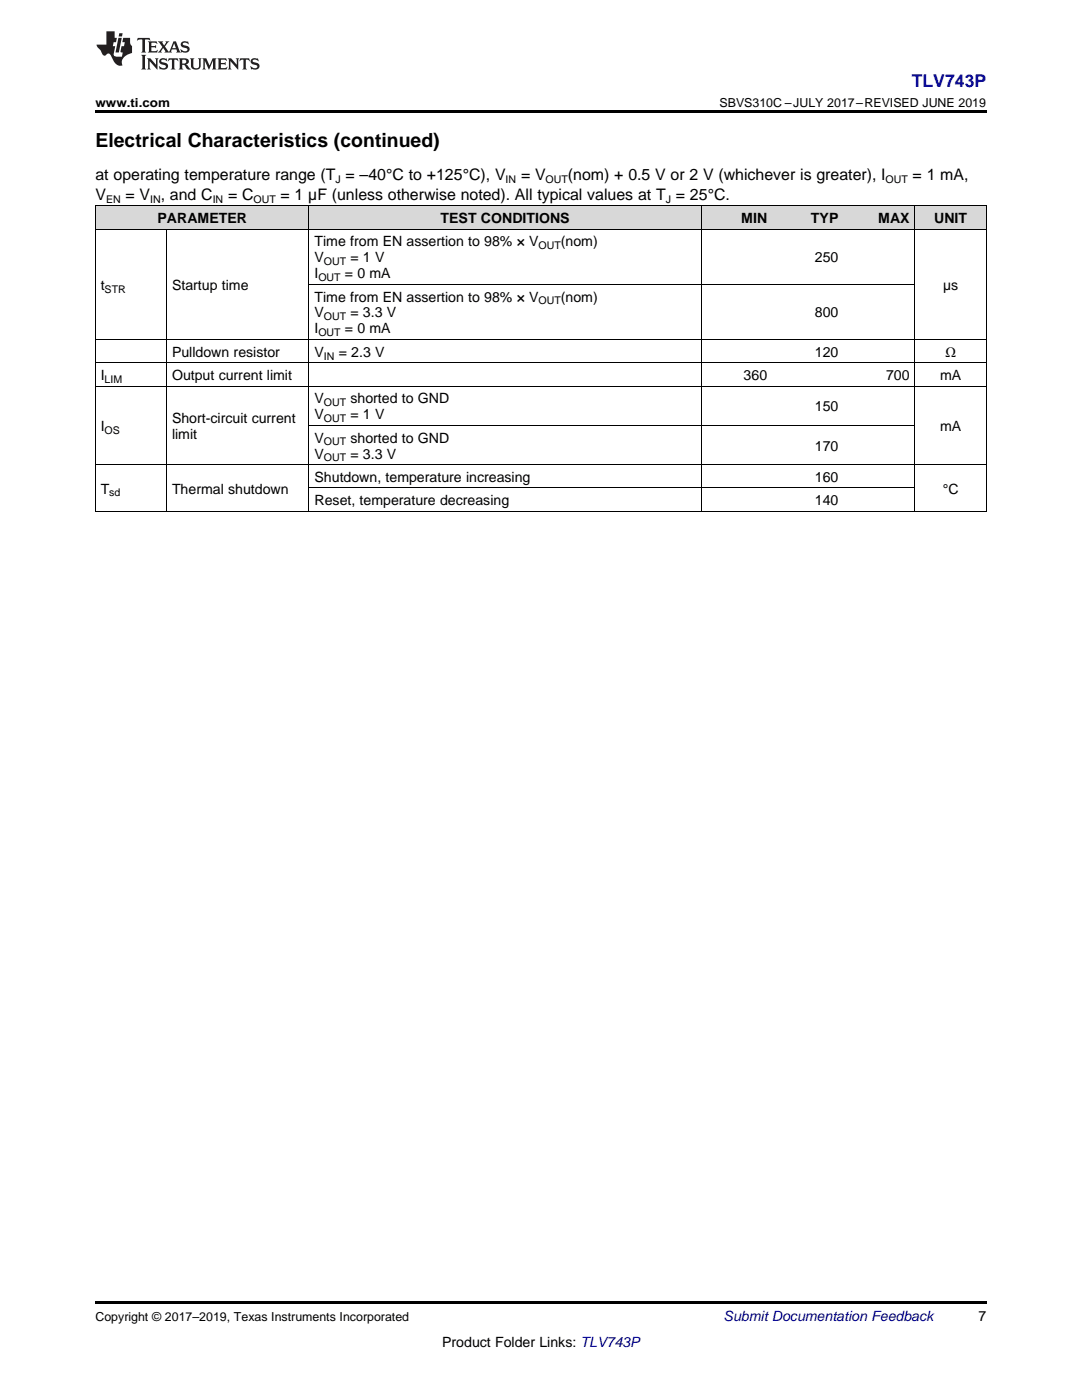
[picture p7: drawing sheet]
<svg xmlns="http://www.w3.org/2000/svg" width="216mm" height="279mm" viewBox="0 0 216 279" stroke-linecap="round" stroke-linejoin="round" font-family="sans-serif">
<defs><g id="words">
<text font-size="3.9" x="19" y="29.3">Electrical Characteristics (continued)</text>
<text font-size="3.5" fill="#00f" x="181.9" y="17.3">TLV743P</text>
<g font-size="3.2">
<text x="19" y="36">at operating temperature range (T = –40°C to +125°C), V</text>
<text x="104" y="36">= V</text>
<text x="113.3" y="36">(nom) + 0.5 V or 2 V (whichever is greater), I</text>
<text x="182.1" y="36">= 1 mA,</text>
<text x="19" y="39.9">V</text>
<text x="25" y="39.9">= V , and C</text>
<text x="45.5" y="39.9">= C</text>
<text x="56" y="39.9">= 1 µF (unless otherwise noted). All typical values at T = 25°C.</text>
</g>
<g font-size="2.8">
<text x="31.4" y="44.5">PARAMETER</text>
<text x="87.9" y="44.5">TEST</text>
<text x="96" y="44.5">CONDITIONS</text>
<text x="147.9" y="44.5">MIN</text>
<text x="161.8" y="44.5">TYP</text>
<text x="175.3" y="44.5">MAX</text>
<text x="186.4" y="44.5">UNIT</text>
<text x="62.8" y="49.2">Time from EN assertion to 98% × V</text>
<text x="62.8" y="52.4">V</text>
<text x="69.9" y="52.4">= 1 V</text>
<text x="111.9" y="49.2">(nom)</text>
<text x="162.6" y="52.4">250</text>
<text x="20.1" y="57.9">t</text>
<text x="34.3" y="57.9">Startup time</text>
<text x="62.8" y="55.5">I</text>
<text x="68.8" y="55.5">= 0 mA</text>
<text x="188.2" y="57.9">µs</text>
<text x="62.8" y="60.2">Time from EN assertion to 98% × V</text>
<text x="62.8" y="63.4">V</text>
<text x="69.9" y="63.4">= 3.3 V</text>
<text x="111.9" y="60.2">(nom)</text>
<text x="162.6" y="63.4">800</text>
<text x="34.3" y="71.2">Pulldown resistor</text>
<text x="62.8" y="66.5">I</text>
<text x="62.8" y="71.2">V</text>
<text x="67.6" y="71.2">= 2.3 V</text>
<text x="68.8" y="66.5">= 0 mA</text>
<text x="162.6" y="71.2">120</text>
<text x="188.6" y="71.2">Ω</text>
<text x="20.1" y="75.8">I</text>
<text x="34.3" y="75.8">Output current limit</text>
<text x="148.4" y="75.8">360</text>
<text x="176.8" y="75.8">700</text>
<text x="187.6" y="75.8">mA</text>
<text x="62.8" y="80.5">V</text>
<text x="62.8" y="83.7">V</text>
<text x="69.9" y="80.5">shorted to GND</text>
<text x="69.9" y="83.7">= 1 V</text>
<text x="162.6" y="82.1">150</text>
<text x="20.1" y="86">I</text>
<text x="34.3" y="84.4">Short-circuit current</text>
<text x="34.3" y="87.6">limit</text>
<text x="62.8" y="88.3">V</text>
<text x="69.9" y="88.3">shorted to GND</text>
<text x="162.6" y="89.9">170</text>
<text x="187.6" y="86">mA</text>
<text x="62.8" y="91.5">V</text>
<text x="69.9" y="91.5">= 3.3 V</text>
<text x="20.1" y="98.5">T</text>
<text x="34.3" y="98.5">Thermal shutdown</text>
<text x="62.8" y="96.2">Shutdown, temperature increasing</text>
<text x="62.8" y="100.8">Reset, temperature decreasing</text>
<text x="162.6" y="96.2">160</text>
<text x="162.6" y="100.8">140</text>
<text x="188.1" y="98.5">°C</text>
<text x="195.3" y="263.6">7</text>
<text x="88.2" y="268.9">Product Folder Links: TLV743P</text>
</g>
<text font-size="2.8" fill="#0000c8" x="144.4" y="263.6">Submit Documentation Feedback</text>
<g font-size="2.5">
<text x="19" y="21.4">www.ti.com</text>
<text x="143.6" y="21.4">SBVS310C –JULY 2017–REVISED JUNE 2019</text>
<text x="19" y="263.6">Copyright © 2017–2019, Texas Instruments Incorporated</text>
</g>
<g font-size="2.1">
<text x="21.2" y="40.5">EN</text>
<text x="30" y="40.5">IN</text>
<text x="42.4" y="40.5">IN</text>
<text x="50.6" y="40.5">OUT</text>
<text x="67" y="36.6">J</text>
<text x="100.9" y="36.6">IN</text>
<text x="108.9" y="36.6">OUT</text>
<text x="132.9" y="40.5">J</text>
<text x="176.7" y="36.6">OUT</text>
<text x="64.6" y="52.9">OUT</text>
<text x="107.5" y="49.7">OUT</text>
<text x="20.9" y="58.4">STR</text>
<text x="63.5" y="56.1">OUT</text>
<text x="64.6" y="63.9">OUT</text>
<text x="107.5" y="60.7">OUT</text>
<text x="63.5" y="67.1">OUT</text>
<text x="64.6" y="71.8">IN</text>
<text x="20.9" y="76.4">LIM</text>
<text x="64.6" y="81.1">OUT</text>
<text x="20.9" y="86.6">OS</text>
<text x="64.6" y="84.2">OUT</text>
<text x="64.6" y="88.9">OUT</text>
<text x="64.6" y="92.1">OUT</text>
<text x="21.8" y="99.1">sd</text>
</g>
</g></defs>
<g fill="#d8d8d8">
<path d="M19 41.1h14.3v4.7h-14.3z"/>
<path d="M33.3 41.1h28.4v4.7h-28.4z"/>
<path d="M61.7 41.1h33.8v4.7h-33.8z"/>
<path d="M95.5 41.1h44.4v4.7h-44.4z"/>
<path d="M139.9 41.1h14.3v4.7h-14.3z"/>
<path d="M154.2 41.1h14.2v4.7h-14.2z"/>
<path d="M168.4 41.1h14.2v4.7h-14.2z"/>
<path d="M182.6 41.1h14.2v4.7h-14.2z"/>
</g>
<path d="M19 22h177.8v.5h-177.8zM19 102.1h.2zM61.6 102.1h.1zM95.4 102.1h.1zM139.8 102.1h.1zM182.5 102.1h.1zM196.7 102.1h.1zM19 259.7h177.8v.5h-177.8z" fill="#000"/>
<g fill="none" stroke="#000" stroke-width=".2">
<path d="M19 41.1h177.8v61M19 45.7h177.8M19.1 41.1v61M33.2 45.8v56.3M61.6 41.1v61M61.7 56.7h120.9M139.9 41.1v61M182.5 41.1v61M19 77.1h177.8M19 72.4h177.8M19 67.8h177.8M19 92.7h177.8"/>
<path d="M61.7 97.4h120.9M61.7 84.9h120.9M19 102h177.8"/>
</g>
<g fill="#231f20">
<path d="M27.5 7.6l-.1 .5 .4-.2h.6v.1v2.1l-.2 .4h1l-.3-.4v-2.1l.1-.1h.5l.5 .2-.2-.5zM29.5 8.3l.2 .3v1.5l-.2 .4h1.8l.2-.6a1.04 1.04 0 0 1-1.3 .2v-.7h.6l.3 .2v-.6l-.3 .2h-.6v-.6l.8-.1 .4 .3-.2-.5zM31.5 8.3l.9 1.1-.9 1.1h.8l-.2-.2 .5-.7 .4 .7-.2 .2h1.5l-.1-.2 .1-.4h.9l.1 .4-.2 .2h1l-.3-.3-.7-1.9h-.5l-.9 2-.8-1 .9-1h-.8l.1 .3-.3 .5-.4-.6 .2-.2zM34.7 8.6l.4 1h-.7zM36.3 8.4a.63 .63 0 0 0-.2 .7 .63 .63 0 0 0 .6 .4l.6 .2 .1 .2a.75 .75 0 0 1-.7 .4 .75 .75 0 0 1-.6-.5l.1 .7 .1-.1a1.11 1.11 0 0 0 1.5-.6 1.13 1.13 0 0 0-1.2-.8l-.1-.4a1.04 1.04 0 0 1 1.2 .2l-.2-.5-.1 .1-.5-.2zM28.2 10.9l.2 .4v2.2l-.2 .4h1l-.3-.4v-2.2l.3-.4zM29.3 11.6l.3 .4v1.5l-.3 .4h.8l-.2-.4v-1.3l1.5 1.7v-1.9l.2-.4h-.7l.2 .4v.9l-1.1-1.3zM32 11.8a.62 .62 0 0 0-.2 .7 .62 .62 0 0 0 .6 .4l.6 .1 .1 .3a.76 .76 0 0 1-.7 .3 .76 .76 0 0 1-.6-.4l.1 .7 .1-.1a1.11 1.11 0 0 0 1.5-.6 1.13 1.13 0 0 0-1.2-.8l-.1-.4a1.04 1.04 0 0 1 1.2 .2l-.2-.6-.1 .1-.5-.1zM33.7 11.6l-.2 .6a.61 .61 0 0 1 .8-.3v1.6l-.2 .4h.9l-.2-.4v-1.6a.63 .63 0 0 1 .8 .3l-.2-.6zM35.6 11.6l.3 .4v1.5l-.3 .4h1l-.2-.2v-.8l.5 .2a.76 .76 0 0 0 1.2 .7l-1-1a.58 .58 0 0 0 .6-.5 .58 .58 0 0 0-.5-.6zM36.4 11.9h.1a.45 .45 0 0 1 .5 .1 .45 .45 0 0 1 .1 .5l-.7 .2zM37.9 11.6l.2 .2a2.17 2.17 0 0 0 .3 1.9 .99 .99 0 0 0 1.6-.6v-1.1l.2-.4h-.7l.2 .2a1.92 1.92 0 0 1-.2 1.8 .6 .6 0 0 1-.9-.5v-1.1l.2-.4zM40.4 11.6l.2 .4v1.5l-.2 .4h.7l-.2-.4v-1.4l.8 1.8 .8-1.8v1.4l-.2 .4h.9l-.2-.4v-1.5l.2-.4h-.8l-.6 1.5-.6-1.5zM43.4 11.6l.2 .4v1.5l-.2 .4h1.8l.2-.6a1.04 1.04 0 0 1-1.3 .1v-.6h.5l.4 .2v-.6l-.4 .2h-.5v-.7h.8l.3 .3-.1-.6zM45.5 11.6l.2 .4v1.5l-.2 .4h.7l-.2-.4v-1.3l1.5 1.7v-1.9l.2-.4h-.7l.2 .4v.9l-1.1-1.3zM47.9 11.6l-.1 .6a.61 .61 0 0 1 .8-.3v1.6l-.3 .4h1l-.3-.4 .1-1.6a.63 .63 0 0 1 .7 .3l-.1-.6zM50.2 11.8a.62 .62 0 0 0-.2 .7 .62 .62 0 0 0 .6 .4l.6 .1 .2 .3a.76 .76 0 0 1-.8 .3 .76 .76 0 0 1-.6-.4l.1 .7 .2-.1a1.11 1.11 0 0 0 1.5-.6 1.13 1.13 0 0 0-1.3-.8l-.1-.4a1.04 1.04 0 0 1 1.2 .2l-.1-.6-.2 .1-.5-.1z"/>
<path d="M21.2 6.3v2.6h-1.9l.1 .4 .7 .9a.91 .91 0 0 0 1 .8 .56 .56 0 0 1 .5-.3 .56 .56 0 0 1 .5 .3l.4 .8a1.53 1.53 0 0 0 1.9 1.2 1.54 1.54 0 0 1 1-2.1l.9-.3v-1.4a1.52 1.52 0 0 1-.3-1.6h-1.4l-.2 .8h.5l-.2 .8h-.4l-.2 1v.2l.4 .1-.2 .8a1.93 1.93 0 0 1-1.6-.3l.3-1.8h-.5l.2-.8h.4l.2-.8h-.4v-1.3zM23.6 7.6l-.6 2.9h.7l.6-2.9zM23.8 6.6l-.1 .7h.6l.2-.7z"/>
</g>
<use href="#words"/>
</svg>
